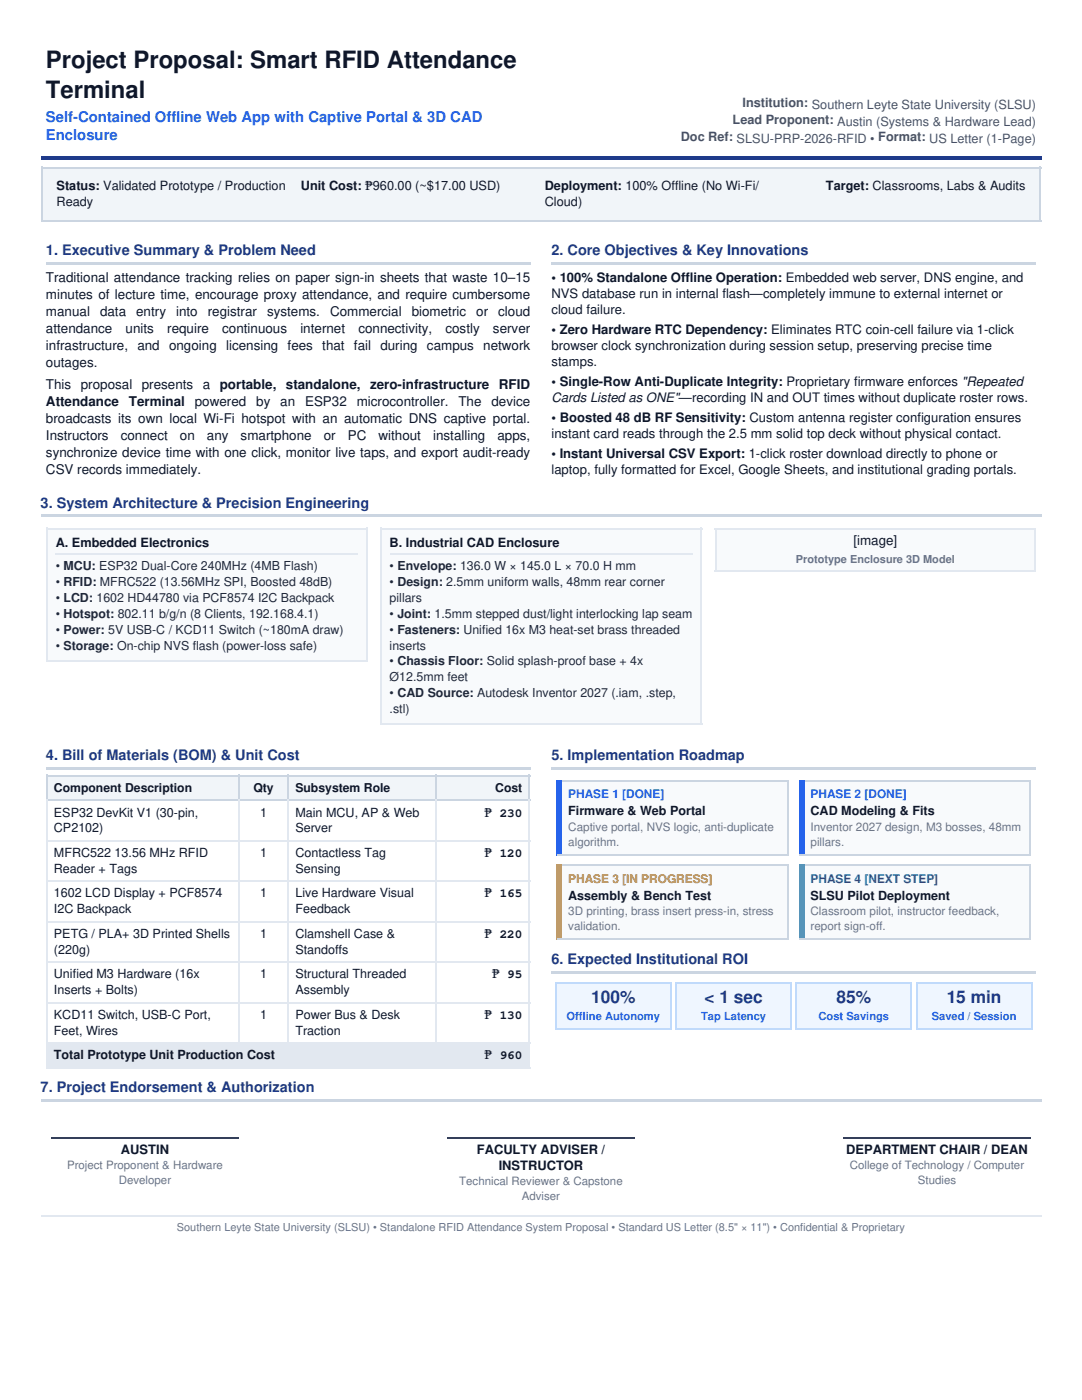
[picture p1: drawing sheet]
<svg xmlns="http://www.w3.org/2000/svg" width="216mm" height="279mm" viewBox="0 0 216 279" stroke-linecap="round" stroke-linejoin="round" font-family="sans-serif">
<defs><g id="words">
<g font-size="4.8" fill="#0f172a">
<text x="9.2" y="13.6">Project Proposal: Smart RFID Attendance</text>
<text x="9.2" y="19.6">Terminal</text>
</g>
<g font-size="3.5" fill="#1e3a8a">
<text x="118" y="200.3">100%</text>
<text x="140.6" y="200.3">&lt; 1 sec</text>
<text x="166.9" y="200.3">85%</text>
<text x="188.9" y="200.3">15 min</text>
</g>
<g font-size="3" fill="#2563eb">
<text x="9.2" y="24.3">Self-Contained Of</text>
<text x="9.2" y="28">Enclosure</text>
<text x="33.2" y="24.3">f</text>
<text x="33.2" y="24.3">line Web App with Captive Portal &amp; 3D CAD</text>
</g>
<g font-size="2.9" fill="#1e3a8a">
<text x="9.2" y="50.9">1. Executive Summary &amp; Problem Need</text>
<text x="110" y="50.9">2. Core Objectives &amp; Key Innovations</text>
<text x="8.1" y="101.3">3. System Architecture &amp; Precision Engineering</text>
<text x="9.2" y="151.6">4. Bill of Materials (BOM) &amp; Unit Cost</text>
<text x="110" y="151.6">5. Implementation Roadmap</text>
<text x="110" y="192.4">6. Expected Institutional ROI</text>
<text x="8.1" y="217.9">7. Project Endorsement &amp; Authorization</text>
</g>
<g font-size="2.7" fill="#0f172a">
<text x="9.2" y="56.3">Traditional attendance tracking relies on paper sign-in sheets that waste 10–15</text>
<text x="9.2" y="59.7">minutes of lecture time, encourage proxy attendance, and require cumbersome</text>
<text x="9.2" y="63.1">manual</text>
<text x="20" y="63.1">data</text>
<text x="27.2" y="63.1">entry</text>
<text x="35.1" y="63.1">into</text>
<text x="41.5" y="63.1">registrar</text>
<text x="53.3" y="63.1">systems.</text>
<text x="65.9" y="63.1">Commercial</text>
<text x="82.2" y="63.1">biometric</text>
<text x="95" y="63.1">or</text>
<text x="99.4" y="63.1">cloud</text>
<text x="9.2" y="66.4">attendance</text>
<text x="9.2" y="69.8">infrastructure, and ongoing licensing fees that fail during campus network</text>
<text x="25.1" y="66.4">units</text>
<text x="33.4" y="66.4">require</text>
<text x="44.3" y="66.4">continuous</text>
<text x="59.9" y="66.4">internet</text>
<text x="71.5" y="66.4">connectivity,</text>
<text x="88.9" y="66.4">costly</text>
<text x="98.4" y="66.4">server</text>
<text x="9.2" y="73.2">outages.</text>
<text x="9.2" y="77.6">This</text>
<text x="16.1" y="77.6">proposal</text>
<text x="28.3" y="77.6">presents</text>
<text x="40.5" y="77.6">a</text>
<text x="43.8" y="77.6">portable,</text>
<text x="57" y="77.6">standalone,</text>
<text x="73.8" y="77.6">zero-infrastructure</text>
<text x="99.6" y="77.6">RFID</text>
<text x="9.2" y="81">Attendance</text>
<text x="25.7" y="81">Terminal</text>
<text x="38.9" y="81">powered</text>
<text x="51.1" y="81">by</text>
<text x="55.9" y="81">an</text>
<text x="60.9" y="81">ESP32</text>
<text x="71.2" y="81">microcontroller.</text>
<text x="91.5" y="81">The</text>
<text x="98.1" y="81">device</text>
<text x="9.2" y="84.4">broadcasts its own local Wi-Fi hotspot with an automatic DNS captive portal.</text>
<text x="9.2" y="87.8">Instructors</text>
<text x="24.1" y="87.8">connect</text>
<text x="35.9" y="87.8">on</text>
<text x="41.3" y="87.8">any</text>
<text x="48" y="87.8">smartphone</text>
<text x="64.6" y="87.8">or</text>
<text x="69.4" y="87.8">PC</text>
<text x="75.5" y="87.8">without</text>
<text x="86.4" y="87.8">installing</text>
<text x="99.3" y="87.8">apps,</text>
<text x="9.2" y="91.2">synchronize device time with one click, monitor live taps, and export audit-ready</text>
<text x="9.2" y="94.5">CSV records immediately.</text>
<text x="170.3" y="108.9">[image]</text>
</g>
<g font-size="2.6" fill="#0f172a">
<text x="110" y="56.2">• 100% Standalone Of</text>
<text x="110" y="59.5">NVS database run in internal f</text>
<text x="135.9" y="56.2">f</text>
<text x="135.9" y="56.2">line Operation: Embedded web server, DNS engine, and</text>
<text x="144.1" y="59.5">lash—completely immune to external internet or</text>
<text x="110" y="62.7">cloud failure.</text>
<text x="110" y="66.6">• Zero Hardware RTC Dependency: Eliminates RTC coin-cell failure via 1-click</text>
<text x="110" y="69.9">browser clock synchronization during session setup, preserving precise time</text>
<text x="110" y="73.1">stamps.</text>
<text x="110" y="77.1">• Single-Row Anti-Duplicate Integrity: Proprietary f</text>
<text x="170.4" y="77.1">irmware enforces &quot;Repeated</text>
<text x="110" y="80.3">Cards Listed as ONE&quot;—recording IN and OUT times without duplicate roster rows.</text>
<text x="110" y="84.2">• Boosted 48 dB RF Sensitivity: Custom antenna register conf</text>
<text x="110" y="87.5">instant card reads through the 2.5 mm solid top deck without physical contact.</text>
<text x="183.1" y="84.2">iguration ensures</text>
<text x="110" y="91.4">• Instant Universal CSV Export: 1-click roster download directly to phone or</text>
<text x="110" y="94.7">laptop, fully formatted for Excel, Google Sheets, and institutional grading portals.</text>
<text x="24.1" y="230.3">AUSTIN</text>
<text x="95.1" y="230.3">FACULTY ADVISER /</text>
<text x="99.5" y="233.6">INSTRUCTOR</text>
<text x="168.9" y="230.3">DEPARTMENT CHAIR / DEAN</text>
</g>
<g font-size="2.5" fill="#475569">
<text x="148.2" y="21.4">Institution: Southern Leyte State University (SLSU)</text>
<text x="135.8" y="28.1">Doc Ref: SLSU-PRP-2026-RFID • Format: US Letter (1-Page)</text>
<text x="146.2" y="24.7">Lead Proponent: Austin (Systems &amp; Hardware Lead)</text>
</g>
<g font-size="2.5" fill="#0f172a">
<text x="11.3" y="38">Status: Validated Prototype / Production</text>
<text x="11.3" y="41.2">Ready</text>
<text x="60" y="38">Unit Cost: ₱960.00 (~$17.00 USD)</text>
<text x="108.7" y="38">Deployment: 100% Of</text>
<text x="108.7" y="41.2">Cloud)</text>
<text x="134" y="38">f</text>
<text x="134" y="38">line (No Wi-Fi/</text>
<text x="164.8" y="38">Target: Classrooms, Labs &amp; Audits</text>
<text x="11.1" y="109.3">A. Embedded Electronics</text>
<text x="77.8" y="109.3">B. Industrial CAD Enclosure</text>
<text x="10.8" y="163">ESP32 DevKit V1 (30-pin,</text>
<text x="10.8" y="166.1">CP2102)</text>
<text x="51.9" y="163">1</text>
<text x="58.9" y="163">Main MCU, AP &amp; Web</text>
<text x="58.9" y="166.1">Server</text>
<text x="96.7" y="163">₱ 230</text>
<text x="113.4" y="162.7">Firmware &amp; Web Portal</text>
<text x="161.7" y="162.7">CAD Modeling &amp; Fits</text>
<text x="10.8" y="171">MFRC522 13.56 MHz RFID</text>
<text x="51.9" y="171">1</text>
<text x="58.9" y="171">Contactless Tag</text>
<text x="96.7" y="171">₱ 120</text>
<text x="10.8" y="174.2">Reader + Tags</text>
<text x="10.8" y="179.1">1602 LCD Display + PCF8574</text>
<text x="51.9" y="179.1">1</text>
<text x="58.9" y="174.2">Sensing</text>
<text x="58.9" y="179.1">Live Hardware Visual</text>
<text x="96.7" y="179.1">₱ 165</text>
<text x="113.4" y="179.6">Assembly &amp; Bench Test</text>
<text x="161.7" y="179.6">SLSU Pilot Deployment</text>
<text x="10.8" y="182.3">I2C Backpack</text>
<text x="58.9" y="182.3">Feedback</text>
<text x="10.8" y="187.2">PETG / PLA+ 3D Printed Shells</text>
<text x="10.8" y="190.3">(220g)</text>
<text x="51.9" y="187.2">1</text>
<text x="58.9" y="187.2">Clamshell Case &amp;</text>
<text x="58.9" y="190.3">Standof</text>
<text x="66.9" y="190.3">fs</text>
<text x="96.7" y="187.2">₱ 220</text>
<text x="10.8" y="195.3">Unif</text>
<text x="14.5" y="195.3">ied M3 Hardware (16x</text>
<text x="51.9" y="195.3">1</text>
<text x="58.9" y="195.3">Structural Threaded</text>
<text x="98.2" y="195.3">₱ 95</text>
<text x="10.8" y="198.4">Inserts + Bolts)</text>
<text x="10.8" y="203.3">KCD11 Switch, USB-C Port,</text>
<text x="51.9" y="203.3">1</text>
<text x="58.9" y="198.4">Assembly</text>
<text x="58.9" y="203.3">Power Bus &amp; Desk</text>
<text x="96.7" y="203.3">₱ 130</text>
<text x="10.8" y="206.5">Feet, Wires</text>
<text x="58.9" y="206.5">Traction</text>
<text x="10.8" y="211.4">Total Prototype Unit Production Cost</text>
<text x="96.7" y="211.4">₱ 960</text>
</g>
<g font-size="2.5" fill="#1e293b">
<text x="11.1" y="113.8">• MCU: ESP32 Dual-Core 240MHz (4MB Flash)</text>
<text x="77.8" y="113.8">• Envelope: 136.0 W × 145.0 L × 70.0 H mm</text>
<text x="11.1" y="117">• RFID: MFRC522 (13.56MHz SPI, Boosted 48dB)</text>
<text x="77.8" y="117">• Design: 2.5mm uniform walls, 48mm rear corner</text>
<text x="11.1" y="120.1">• LCD: 1602 HD44780 via PCF8574 I2C Backpack</text>
<text x="11.1" y="123.3">• Hotspot: 802.11 b/g/n (8 Clients, 192.168.4.1)</text>
<text x="77.8" y="120.1">pillars</text>
<text x="77.8" y="123.3">• Joint: 1.5mm stepped dust/light interlocking lap seam</text>
<text x="11.1" y="126.5">• Power: 5V USB-C / KCD11 Switch (~180mA draw)</text>
<text x="11.1" y="129.6">• Storage: On-chip NVS f</text>
<text x="38.5" y="129.6">lash (power-loss safe)</text>
<text x="77.8" y="126.5">• Fasteners: Unif</text>
<text x="77.8" y="129.6">inserts</text>
<text x="96.2" y="126.5">ied 16x M3 heat-set brass threaded</text>
<text x="77.8" y="132.8">• Chassis Floor: Solid splash-proof base + 4x</text>
<text x="77.8" y="136">Ø12.5mm feet</text>
<text x="77.8" y="139.1">• CAD Source: Autodesk Inventor 2027 (.iam, .step,</text>
<text x="77.8" y="142.3">.stl)</text>
</g>
<g font-size="2.4" fill="#0f172a">
<text x="10.8" y="158">Component Description</text>
<text x="50.6" y="158">Qty</text>
<text x="58.9" y="158">Subsystem Role</text>
<text x="98.8" y="158">Cost</text>
</g>
<g font-size="2.4" fill="#2563eb">
<text x="113.4" y="159.3">PHASE 1 [DONE]</text>
<text x="161.7" y="159.3">PHASE 2 [DONE]</text>
</g>
<text font-size="2.4" fill="#d97706" x="113.4" y="176.1">PHASE 3 [IN PROGRESS]</text>
<text font-size="2.4" fill="#059669" x="161.7" y="176.1">PHASE 4 [NEXT STEP]</text>
<g font-size="2.3" fill="#64748b">
<text x="113.4" y="165.8">Captive portal, NVS logic, anti-duplicate</text>
<text x="161.7" y="165.8">Inventor 2027 design, M3 bosses, 48mm</text>
<text x="113.4" y="168.7">algorithm.</text>
<text x="161.7" y="168.7">pillars.</text>
<text x="113.4" y="182.7">3D printing, brass insert press-in, stress</text>
<text x="113.4" y="185.6">validation.</text>
<text x="161.7" y="182.7">Classroom pilot, instructor feedback,</text>
<text x="161.7" y="185.6">report sign-of</text>
<text x="174.8" y="185.6">f.</text>
<text x="13.4" y="233.3">Project Proponent &amp; Hardware</text>
<text x="169.6" y="233.3">College of Technology / Computer</text>
<text x="23.7" y="236.2">Developer</text>
<text x="91.6" y="236.6">Technical Reviewer &amp; Capstone</text>
<text x="104.1" y="239.5">Adviser</text>
<text x="183.1" y="236.2">Studies</text>
</g>
<g font-size="2.2" fill="#64748b">
<text x="158.8" y="112.3">Prototype Enclosure 3D Model</text>
<text x="35.3" y="245.6">Southern Leyte State University (SLSU) • Standalone RFID Attendance System Proposal • Standard US Letter (8.5&quot; × 11&quot;) • Conf</text>
<text x="159.7" y="245.6">idential &amp; Proprietary</text>
</g>
<g font-size="2.2" fill="#2563eb">
<text x="113.1" y="203.5">Of</text>
<text x="114.8" y="203.5">f</text>
<text x="114.8" y="203.5">line Autonomy</text>
<text x="139.9" y="203.5">Tap Latency</text>
<text x="163.3" y="203.5">Cost Savings</text>
<text x="185.9" y="203.5">Saved / Session</text>
</g>
</g></defs>
<path d="M8.1 31.1h199.7v.8h-199.7z" fill="#1e3a8a"/>
<path d="M8.5 33.7h198.9v10.2h-198.9z" fill="#f1f5f9"/>
<path d="M8.1 33.5h199.7M8.3 33.3v11M207.6 33.3v11M8.1 44.1h199.7" fill="none" stroke="#cbd5e1" stroke-width=".35"/>
<path d="M9.2 52.6h96.6M110 52.6h96.7M8.1 103h199.7" fill="none" stroke="#cbd5e1" stroke-width=".42"/>
<path d="M9.5 105.7h63.5v26h-63.5z" fill="#f8fafc"/>
<path d="M9.2 105.5h64.1M9.3 105.3v26.8M11.1 110.6h60.3M73.2 105.3v26.8M9.2 131.9h64.1" fill="none" stroke="#e2e8f0" stroke-width=".35"/>
<path d="M76.2 105.7h63.6v38.6h-63.6z" fill="#f8fafc"/>
<path d="M75.8 105.5h64.3M76 105.3v39.4M77.8 110.6h60.4M140 105.3v39.4M75.8 144.5h64.3" fill="none" stroke="#e2e8f0" stroke-width=".35"/>
<path d="M143 105.7h63.4v8h-63.4z" fill="#f8fafc"/>
<path d="M142.6 105.5h64.1M142.6 113.9h64.1M142.8 105.3v8.8M206.6 105.3v8.8" fill="none" stroke="#e2e8f0" stroke-width=".35"/>
<path d="M9.2 153.3h96.6" fill="none" stroke="#cbd5e1" stroke-width=".42"/>
<path d="M9.5 154.9h38v4.7h-38z" fill="#f1f5f9"/>
<path d="M9.2 154.8h38.6M9.3 154.6v5.3M47.7 154.6v5.3" fill="none" stroke="#cbd5e1" stroke-width=".35"/>
<g fill="#f1f5f9">
<path d="M10.8 156h13.5v2.5h-13.5z"/>
<path d="M24.3 156h.7v2.5h-.7z"/>
<path d="M25 156h13.3v2.5h-13.3z"/>
</g>
<path d="M9.2 159.7h38.6" fill="none" stroke="#cbd5e1" stroke-width=".35"/>
<path d="M47.8 154.9h9.6v4.7h-9.6z" fill="#f1f5f9"/>
<path d="M47.5 154.8h10.2M57.5 154.6v5.3" fill="none" stroke="#cbd5e1" stroke-width=".35"/>
<path d="M50.6 156h4v2.5h-4z" fill="#f1f5f9"/>
<path d="M47.5 159.7h10.2" fill="none" stroke="#cbd5e1" stroke-width=".35"/>
<path d="M57.7 154.9h29.1v4.7h-29.1z" fill="#f1f5f9"/>
<path d="M57.4 154.8h29.7M86.9 154.6v5.3" fill="none" stroke="#cbd5e1" stroke-width=".35"/>
<g fill="#f1f5f9">
<path d="M58.9 156h13v2.5h-13z"/>
<path d="M71.9 156h.7v2.5h-.7z"/>
<path d="M72.6 156h5.3v2.5h-5.3z"/>
</g>
<path d="M57.4 159.7h29.7" fill="none" stroke="#cbd5e1" stroke-width=".35"/>
<path d="M87.1 154.9h18.4v4.7h-18.4z" fill="#f1f5f9"/>
<path d="M86.8 154.8h19M105.6 154.6v5.3" fill="none" stroke="#cbd5e1" stroke-width=".35"/>
<path d="M98.8 156h5.4v2.5h-5.4z" fill="#f1f5f9"/>
<path d="M86.8 159.7h19" fill="none" stroke="#cbd5e1" stroke-width=".35"/>
<path d="M9.3 159.6v48.8M47.7 159.6v48.8M57.5 159.6v48.8M86.9 159.6v48.8M105.6 159.6v48.8M9.2 167.8h96.6M9.2 175.9h96.6M9.2 184h96.6M9.2 192h96.6M9.2 200.1h96.6M9.2 208.2h96.6" fill="none" stroke="#e2e8f0" stroke-width=".35"/>
<path d="M9.5 208.4h77.3v4.5h-77.3z" fill="#e2e8f0"/>
<path d="M9.2 213.1h77.9M9.3 208v5.3M86.9 208v5.3" fill="none" stroke="#e2e8f0" stroke-width=".35"/>
<path d="M87.1 208.4h18.4v4.5h-18.4z" fill="#e2e8f0"/>
<path d="M86.8 213.1h19M105.6 208v5.3" fill="none" stroke="#e2e8f0" stroke-width=".35"/>
<path d="M110 153.3h96.7" fill="none" stroke="#cbd5e1" stroke-width=".42"/>
<path d="M112.2 156h44.8v14.4h-44.8z" fill="#f8fafc"/>
<path d="M111.1 155.8h46.2M157.1 155.6v15.1" fill="none" stroke="#cbd5e1" stroke-width=".35"/>
<path d="M111.1 155.6h1.1v15.1h-1.1z" fill="#2563eb"/>
<path d="M111.1 170.6h46.2" fill="none" stroke="#cbd5e1" stroke-width=".35"/>
<path d="M160.5 156h44.8v14.4h-44.8z" fill="#f8fafc"/>
<path d="M159.4 155.8h46.3M205.5 155.6v15.1" fill="none" stroke="#cbd5e1" stroke-width=".35"/>
<path d="M159.4 155.6h1.1v15.1h-1.1z" fill="#2563eb"/>
<path d="M159.4 170.6h46.3" fill="none" stroke="#cbd5e1" stroke-width=".35"/>
<path d="M112.2 172.9h44.8v14.3h-44.8z" fill="#f8fafc"/>
<path d="M111.1 172.7h46.2M157.1 172.5v15.1" fill="none" stroke="#cbd5e1" stroke-width=".35"/>
<path d="M111.1 172.5h1.1v15.1h-1.1z" fill="#f59e0b"/>
<path d="M111.1 187.4h46.2" fill="none" stroke="#cbd5e1" stroke-width=".35"/>
<path d="M160.5 172.9h44.8v14.3h-44.8z" fill="#f8fafc"/>
<path d="M159.4 172.7h46.3M205.5 172.5v15.1" fill="none" stroke="#cbd5e1" stroke-width=".35"/>
<path d="M159.4 172.5h1.1v15.1h-1.1z" fill="#10b981"/>
<path d="M159.4 187.4h46.3" fill="none" stroke="#cbd5e1" stroke-width=".35"/>
<path d="M110 194.1h96.7" fill="none" stroke="#cbd5e1" stroke-width=".42"/>
<path d="M111.1 196.4h22.6v8.8h-22.6z" fill="#eff6ff"/>
<path d="M110.7 196.3h23.3M110.9 196.1v9.4M133.9 196.1v9.4M110.7 205.3h23.3" fill="none" stroke="#bfdbfe" stroke-width=".35"/>
<path d="M135.1 196.4h22.6v8.8h-22.6z" fill="#eff6ff"/>
<path d="M134.7 196.3h23.3M134.9 196.1v9.4M157.9 196.1v9.4M134.7 205.3h23.3" fill="none" stroke="#bfdbfe" stroke-width=".35"/>
<path d="M159.1 196.4h22.6v8.8h-22.6z" fill="#eff6ff"/>
<path d="M158.7 196.3h23.3M158.9 196.1v9.4M181.9 196.1v9.4M158.7 205.3h23.3" fill="none" stroke="#bfdbfe" stroke-width=".35"/>
<path d="M183.1 196.4h22.6v8.8h-22.6z" fill="#eff6ff"/>
<path d="M182.7 196.3h23.3M182.9 196.1v9.4M205.8 196.1v9.4M182.7 205.3h23.3" fill="none" stroke="#bfdbfe" stroke-width=".35"/>
<path d="M8.1 219.6h199.7" fill="none" stroke="#cbd5e1" stroke-width=".42"/>
<path d="M10.2 227.1h37.4M89.2 227.1h37.5M168.3 227.1h37.4" fill="none" stroke="#334155" stroke-width=".35"/>
<path d="M8.1 242.7h199.7" fill="none" stroke="#e2e8f0" stroke-width=".35"/>
<use href="#words"/>
</svg>
